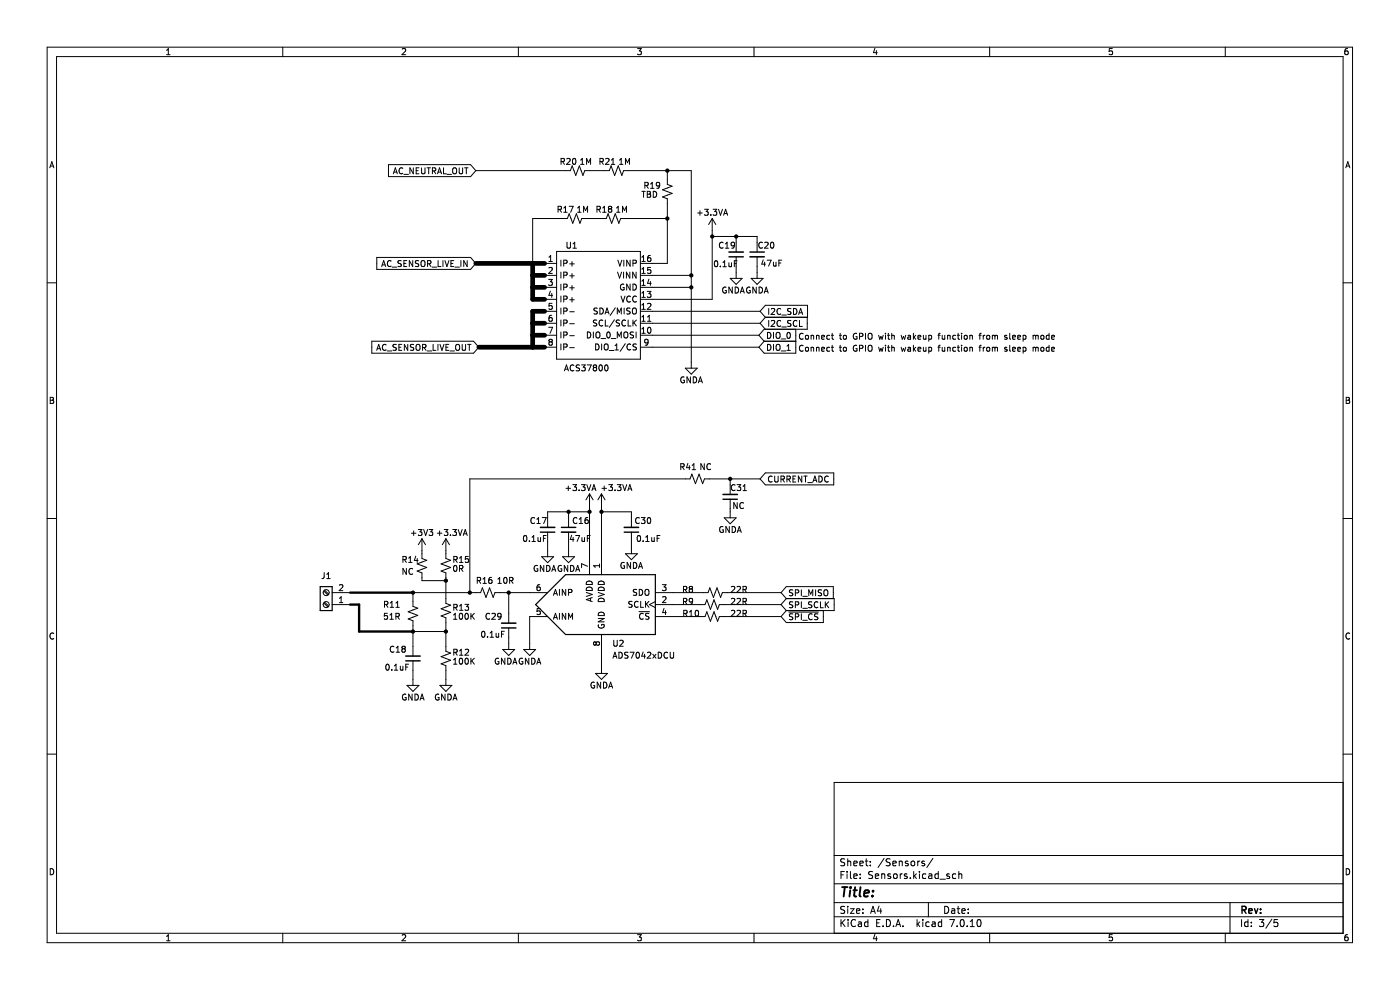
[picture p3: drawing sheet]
<svg xmlns="http://www.w3.org/2000/svg" width="297mm" height="210mm" viewBox="0 0 297 210" stroke-linecap="round" stroke-linejoin="round" font-family="sans-serif">
<g fill="none" stroke="#000" stroke-width=".21">
<path d="M10 10h276.9v190h-276.9zM12 12h272.9v186h-272.9zM35.3 11.6h.8M35.3 10.7l.4-.4v1.3M60 10v2M85.3 10.4l.5-.1 .3 .4-.8 .9h.8M110 10v2M135.2 10.3h.9l-.5 .5 .4 .1v.6l-.2 .1-.6-.1M160 10v2M185.6 10.2l-.3 1h.8M185.9 10.7v.9M209.9 10v2"/>
<path d="M236 10.3h-.7v.6h.6l.1 .6-.2 .1-.5-.1M259.9 10v2M285.9 10.3l-.4 .1-.2 .2v.8l.2 .2 .5-.1-.1-.6-.4-.1-.2 .2M10.6 35.6l.4-1.3 .4 1.3M10.7 35.2h.6M82.4 34.9h17.4l1.1 1.3-1.1 1.3h-17.4zM83.4 36.9l.5-1.3 .4 1.3M83.6 36.5h.6M85.4 35.7a.56 .56 0 0 0-.7 .5 .56 .56 0 0 0 .7 .5M85.7 37h1M87.7 35.6v1.3l-.7-1.3v1.3M88.3 36.2h.4"/>
<path d="M88.9 35.6h-.6v1.3h.6M89.4 35.6v1l.3 .3 .3-.1 .2-.2v-1M90.6 35.6h.7M90.9 35.6v1.3M91.7 36.3l.6-.1 .1-.5-.7-.1v1.3M92 36.3l.5 .6M92.8 36.9l.4-1.3 .5 1.3M92.9 36.5h.6M94.1 35.6v1.3h.6M94.8 37h1M96.1 35.8l.2-.2a.43 .43 0 0 1 .6 .4v.4a.42 .42 0 0 1-.5 .5 .42 .42 0 0 1-.4-.5zM97.4 35.6v1l.3 .3 .3-.1 .1-.2v-1"/>
<path d="M98.6 35.6h.7M98.9 35.6v1.3M100.9 36.2h20.1l.4-1 .7 2 .8-2 .8 2 .3-1h5.3l.3-1 .8 2 .8-2 .7 2 .4-1h14.3v41.9M119 34.3l.6-.1 .1-.5-.7-.1v1.3M119.3 34.3l.5 .6M120.2 33.7l.5-.1 .3 .4-.8 .9h.8M121.6 33.7l.1-.1a.68 .68 0 0 1 .5 .6 .68 .68 0 0 1-.5 .7l-.3-.5zM123.2 34.9h.7M123.2 34l.3-.4v1.3M124.4 34.9v-1.3l.5 .9 .4-.9v1.3M127.3 34.3l.6-.1v-.5l-.6-.1v1.3M127.6 34.3l.4 .6"/>
<path d="M128.5 33.7l.5-.1 .2 .4-.8 .9h.8M129.7 34.9h.7M129.7 34l.4-.4v1.3M131.4 34l.4-.4v1.3M131.4 34.9h.7M132.7 34.9v-1.3l.4 .9 .4-.9v1.3M136.8 39.3h.6l.1-.5-.7-.1v1.2M137.1 39.3l.4 .6M138 39.9h.7M138 39l.4-.3v1.2M139.9 39.2l-.2 .3-.4-.1v-.6l.4-.1 .2 .2v.7l-.2 .3h-.4M141.6 36.2v2.9l1 .4-2 .8 2 .7-2 .8 1 .4v13.7h-5.7"/>
<path d="M285.5 35.6l.4-1.3 .5 1.3M285.6 35.2h.6M10 60h2M79.9 54.6h19.9l1.1 1.3-1.1 1.2h-19.9zM81 56.5l.4-1.2 .4 1.2M81.1 56.2h.6M83 55.4a.56 .56 0 0 0-.8 .5 .56 .56 0 0 0 .8 .5M83.2 56.7h1M85.1 55.3l-.6 .1v.4l.5 .2 .1 .3-.2 .2h-.5M85.7 55.9h.4M86.3 55.3h-.6v1.2h.6M87.6 55.3v1.2l-.8-1.2v1.2"/>
<path d="M88.8 55.3l-.6 .1v.4l.5 .2 .1 .3-.2 .2h-.5M89.5 55.3h.1a.43 .43 0 0 1 .6 .4v.4a.42 .42 0 0 1-.5 .5 .42 .42 0 0 1-.4-.5zM90.7 55.9h.6l.1-.5-.7-.1v1.2M91 55.9l.4 .6M91.7 56.7h.9M92.9 55.3v1.2h.6M94 55.3v1.2M94.4 55.3l.4 1.2 .4-1.2M95.7 55.9h.4M96.3 55.3h-.6v1.2h.6M96.5 56.7h1M97.8 55.3v1.2"/>
<path d="M99.1 55.3v1.2l-.7-1.2v1.2M115.5 55.9h2.6M115.5 58.4h2.6M116.4 59.3h.8l-.5 .5 .4 .1v.5l-.2 .1-.5-.1M116.4 55.5h.8M116.4 54.6l.4-.4v1.3M116.4 56.8l.5-.1 .3 .4-.8 .9h.8M118.1 53.3h17.8v22.9h-17.8zM118.4 44.4h.6l.1-.5-.7-.1v1.2M118.7 44.4l.4 .6M119 55.2v1.3M119 57.7v1.3"/>
<path d="M119.6 58.4l.6-.1 .1-.5-.7-.1v1.3M119.6 55.9l.6-.1 .1-.5-.7-.1v1.3M119.6 45h.7M119.6 44.1l.4-.3v1.2M120.3 51.4v1l.2 .2h.4l.1-.2v-1M120.7 43.8h.9l-.5 1.2M120.9 56h.9M120.9 58.5h.9M121.3 55.5v1M121.3 58v1M121.6 51.7l.3-.3v1.2M121.6 52.6h.7"/>
<path d="M122.5 45h.8M122.5 44.1l.4-.3v1.2M123.8 45v-1.2l.4 .9 .4-.9v1.2M126.6 44.4h.6l.1-.5-.7-.1v1.2M126.9 44.4l.5 .6M127.9 44.1l.3-.3v1.2M127.9 45h.7M129.3 44.3l-.2-.2 .2-.3h.2l.3 .2-.3 .3M129.3 44.3l-.2 .2v.4l.2 .1h.4l.1-.2v-.3l-.3-.2M129.3 44.3h.2M130.8 45h.7M130.8 44.1l.3-.3v1.2"/>
<path d="M131 57.7l.4 1.3 .5-1.3M131.1 55.2l.4 1.3 .4-1.3M132.1 45v-1.2l.4 .9 .4-.9v1.2M132.3 57.7v1.3M132.3 55.2v1.3M133.6 57.7v1.3l-.7-1.3v1.3M133.7 55.2v1.3l-.8-1.3v1.3M134.3 55.9l.6-.1v-.5l-.6-.1v1.3M134.9 57.7v1.3l-.7-1.3v1.3M135.9 58.4h10.7M136.2 55.5h.7M136.2 54.6l.3-.4v1.3"/>
<path d="M136.2 57.1l.3-.4v1.3M136.2 59.6l.3-.3v1.2M136.2 58h.7M136.2 40.6h.7M136.5 40.6v1.3M137.3 40.6h.4l.3 .2-.3 .4 .3 .1v.3l-.2 .3h-.5zM137.3 41.2h.4M137.7 59.2l-.3 .9h.8M138 54.2h-.4l-.2 .3v.7l.2 .3 .4-.2v-.6h-.4l-.2 .2M138 59.7v.8M138 56.7h-.6v.6h.6v.6l-.1 .1-.5-.1M138.6 40.6a.64 .64 0 0 1 .7 .6 .64 .64 0 0 1-.7 .7z"/>
<path d="M141.6 46.4h-9.9l-.4 1-.8-2.1-.7 2.1-.8-2.1-.4 1.1h-5.2l-.4 1-.7-2.1-.8 2.1-.8-2.1-.3 1.1h-7.4v9.5h-3.2M148 45.2h1M148.5 44.7v1M149.5 44.4h.7l-.4 .5 .4 .1v.5l-.2 .2-.5-.2M150.8 45.5v.2M151.1 46.4v17.1h-15.2M151.1 50.2h9.5v3.3M151.1 46.4l-.8 1.2M151.1 46.4l.8 1.2M151.3 44.4h.8l-.5 .5 .4 .1v.5l-.2 .2-.5-.2M151.7 55.4l.2-.1a.68 .68 0 0 1 .4 .6 .68 .68 0 0 1-.4 .7l-.4-.5zM152.4 44.4l.4 1.3 .5-1.3"/>
<path d="M152.8 56.5v.1M153.4 55.7l.3-.4v1.3M153.4 56.6h.7M153.4 51.5a.56 .56 0 0 0-.8 .5 .56 .56 0 0 0 .8 .5M153.5 45.7l.4-1.3 .5 1.3M153.6 45.3h.6M153.9 52.6h.7M153.9 51.7l.3-.3v1.2M154.6 55.7l.1 .8h.5M154.9 59h2.5l-1.2 1.3zM155.2 55.7v.9M155.8 55.9h.4"/>
<path d="M155.8 51.9l-.2 .3-.4-.1v-.6l.4-.1 .2 .2v.7l-.2 .3h-.4M156.2 50.2v3.3M156.2 54.5v4.5M156.4 55.3h-.6v1.3M159.3 59h2.6l-1.3 1.3zM160.6 54.5v4.5M161.8 51.5a.56 .56 0 0 0-.8 .5 .56 .56 0 0 0 .8 .5M161.9 55.1l-.3 .9h.8M162.2 55.6v.9M162.2 51.5l.5-.1 .3 .3-.8 .9h.8M162.8 55.2h.8l-.5 1.3M163.6 51.5l.1-.1a.68 .68 0 0 1 .5 .6 .68 .68 0 0 1-.5 .6l-.3-.4z"/>
<path d="M164.1 55.6v.8l.5-.1M164.6 55.6v.9M165.2 55.8h.5M165.8 55.2h-.6v1.3M284.9 60h2M78.9 72.4h21.6l1.1 1.3-1.1 1.2h-21.6zM79.9 74.3l.4-1.2 .5 1.2M80 74h.6M81.9 73.2a.56 .56 0 0 0-.8 .5 .56 .56 0 0 0 .8 .5M82.1 74.4h1M84.1 73.1l-.7 .1v.3l.6 .3 .1 .3-.3 .2h-.4M84.6 73.7h.5"/>
<path d="M85.2 73.1h-.6v1.2h.6M86.5 73.1v1.2l-.7-1.2v1.2M87.8 73.1l-.7 .1v.3l.6 .3 .1 .3-.3 .2h-.5M88.3 73.2l.3-.1a.43 .43 0 0 1 .5 .4v.4a.42 .42 0 0 1-.4 .4 .42 .42 0 0 1-.4-.4zM89.6 73.7h.7v-.5l-.7-.1v1.2M89.9 73.7l.5 .6M90.6 74.4h1M91.9 73.1v1.2h.6M92.9 73.1v1.2M93.3 73.1l.5 1.2 .4-1.2M94.6 73.7h.4M95.2 73.1h-.6v1.2h.6"/>
<path d="M95.5 74.4h.9M96.7 73.2l.3-.1a.43 .43 0 0 1 .5 .4v.4a.42 .42 0 0 1-.4 .4 .42 .42 0 0 1-.4-.4zM98.1 73.1v1l.2 .2h.4l.1-.2v-1M99.2 73.1h.7M99.6 73.1v1.2M115.5 63.5h2.6M115.5 66h2.6M115.5 68.6h2.6M115.5 71.1h2.6M115.5 73.7h2.6M115.5 61h2.6M116.4 69.4h.8l-.5 1.3"/>
<path d="M116.7 72.5l-.3-.2 .3-.3h.2l.3 .2-.3 .3M116.7 72.5l-.3 .3 .1 .3 .2 .1h.4l.1-.2v-.2l-.3-.3M116.7 72.5h.2M116.7 61.7l-.3 1h.8M117.1 66.9h-.4l-.2 .3-.1 .7 .3 .3 .4-.2v-.6h-.4l-.3 .2M117.1 62.2v.9M117.1 64.3h-.6l-.1 .7 .7-.1v.6l-.2 .1-.5-.1M119 60.3v1.2M119 62.8v1.3M119 65.3v1.3M119 67.9v1.3M119 70.4v1.3"/>
<path d="M119 73v1.2M119.6 63.5l.6-.1 .1-.5-.7-.1v1.3M119.6 66l.6-.1 .1-.4-.7-.2v1.3M119.6 60.9h.6l.1-.5-.7-.1v1.2M119.6 71.1l.6-.1 .1-.5-.7-.1v1.3M119.6 68.5h.6l.1-.5-.7-.1v1.3M119.6 73.6h.6l.1-.5-.7-.1v1.2M119.7 78.7l.5-1.3 .4 1.3M119.9 78.3h.6M120.9 61.1h.9M120.9 63.6h.9M120.9 66.1h.9"/>
<path d="M120.9 68.7h.9M120.9 71.2h.9M120.9 73.7h.9M121.3 60.6v.9M121.3 63.1v1M121.7 77.5a.56 .56 0 0 0-.8 .5 .56 .56 0 0 0 .8 .6M122.9 77.5h-.6v.4l.5 .2 .1 .3-.2 .3-.5-.1M123.4 77.4h.8l-.5 .5 .4 .1v.6l-.2 .1-.5-.1M124.6 77.4h.8l-.5 1.3M124.6 70.4a.64 .64 0 0 1 .7 .7 .64 .64 0 0 1-.7 .6zM125.9 70.4v1.3M126.1 77.9l-.3 .3 .1 .4 .2 .1 .4-.1 .1-.2v-.2l-.3-.3"/>
<path d="M126.1 77.9l-.3-.2 .3-.3h.2l.3 .2-.3 .3M126.1 77.9h.2M126.4 73a.64 .64 0 0 1 .7 .6 .64 .64 0 0 1-.7 .6zM126.5 70.6l.2-.2a.43 .43 0 0 1 .6 .4v.5a.42 .42 0 0 1-.5 .4 .42 .42 0 0 1-.4-.4zM126.6 67.9l-.7 .1v.4l.6 .2 .1 .3-.2 .3-.5-.1M126.7 65.4l-.6 .1v.3l.5 .3 .1 .3-.2 .2h-.5M127.2 77.5l.2-.1a.68 .68 0 0 1 .4 .6 .68 .68 0 0 1-.4 .7l-.3-.5zM127.3 65.3a.64 .64 0 0 1 .7 .7 .64 .64 0 0 1-.7 .6zM127.5 71.8h1M127.6 73v1.2M127.9 68a.56 .56 0 0 0-.8 .5 .56 .56 0 0 0 .8 .5M128.2 73.1l.3-.1a.43 .43 0 0 1 .5 .4v.4a.42 .42 0 0 1-.4 .4 .42 .42 0 0 1-.4-.4z"/>
<path d="M128.4 66.6l.4-1.3 .4 1.3M128.4 77.5l.2-.1a.68 .68 0 0 1 .4 .6 .68 .68 0 0 1-.4 .7l-.3-.5zM128.4 67.9v1.3h.6M128.5 66.2h.6M128.8 70.5l.2-.1a.68 .68 0 0 1 .5 .7 .68 .68 0 0 1-.5 .6l-.3-.5zM129.3 74.4h.9M129.7 71.8h1M130.3 67.8l-1 1.7M130.5 74.2h.7M130.5 73.3l.3-.3v1.2M130.5 65.3l-1.1 1.6M131 66.6v-1.3l.4 .9 .4-.9v1.3"/>
<path d="M131 71.7v-1.3l.4 .9 .4-.9v1.3M131.4 67.9l-.6 .1v.4l.5 .2 .1 .3-.2 .3-.5-.1M131.7 62.8l.5 1.3 .4-1.3M132.3 60.3a.58 .58 0 0 0-.7 .6 .58 .58 0 0 0 .8 .5v-.4h-.2M132.4 70.6l.2-.2a.43 .43 0 0 1 .6 .4v.5a.42 .42 0 0 1-.4 .4 .42 .42 0 0 1-.5-.4zM132.4 65.3v1.3M132.6 72.9l-1 1.6M132.7 68a.56 .56 0 0 0-.8 .5 .56 .56 0 0 0 .8 .5M133.3 67.9v1.3h.6M133.7 60.3v1.2l-.8-1.2v1.2M133.7 65.4l-.7 .1v.3l.6 .3 .1 .3-.3 .2h-.5M133.7 62.9a.56 .56 0 0 0-.8 .5 .56 .56 0 0 0 .8 .6"/>
<path d="M133.8 73.1a.56 .56 0 0 0-.8 .5 .56 .56 0 0 0 .8 .5M134.2 65.5l.3-.2a.43 .43 0 0 1 .5 .5v.4a.42 .42 0 0 1-.4 .4 .42 .42 0 0 1-.4-.4zM134.3 60.3a.64 .64 0 0 1 .7 .6 .64 .64 0 0 1-.7 .6zM134.3 67.9v1.3M134.4 70.5h-.7v.4l.6 .2 .1 .3-.2 .3-.5-.1M134.5 68.4l.5 .8M134.9 70.4v1.3M135 62.9a.56 .56 0 0 0-.8 .5 .56 .56 0 0 0 .8 .6M135 67.9l-.7 .7M135 73l-.7 .1v.3l.6 .3 .1 .3-.2 .2h-.5M135.9 66h25.3M135.9 68.6h25.3"/>
<path d="M135.9 71.1h25.1M135.9 73.7h25.1M135.9 61h10.7M136.2 70.7h.7M136.2 64.7l.3-.4v1.3M136.2 62.2l.3-.4v1.3M136.2 67.2l.3-.3v1.3M136.2 69.8l.3-.4v1.3M136.2 68.2h.7M136.2 65.6h.7M136.2 63.1h.7M136.2 60.5h.7"/>
<path d="M137.3 61.8h.8l-.4 .5 .3 .1v.6l-.1 .1-.6-.1M137.4 64.5l.5-.2 .2 .4-.8 .9h.8M137.4 67.2l.3-.3v1.3M137.4 68.2h.7M137.5 69.5l.2-.1a.68 .68 0 0 1 .4 .7 .68 .68 0 0 1-.4 .6l-.3-.5zM137.5 72.5l-.3 .3-.3-.1-.1-.6 .4-.1 .3 .2-.1 .7-.2 .3h-.3M145.4 78.1h2.5l-1.3 1.3zM146.5 79.9v1.3l-.8-1.3v1.3M147.1 79.9a.64 .64 0 0 1 .7 .7 .64 .64 0 0 1-.7 .6zM154 61a.58 .58 0 0 0-.7 .5 .58 .58 0 0 0 .8 .5v-.4h-.3M155.4 60.9v1.3l-.8-1.3v1.3M156 60.9a.64 .64 0 0 1 .7 .6 .64 .64 0 0 1-.7 .7z"/>
<path d="M157 62.2l.5-1.3 .4 1.3M157.2 61.8h.6M159.1 61a.58 .58 0 0 0-.7 .5 .58 .58 0 0 0 .8 .5v-.4h-.3M160.4 60.9v1.3l-.7-1.3v1.3M161 71.1l1.1 1.3M161 60.9a.64 .64 0 0 1 .8 .6 .64 .64 0 0 1-.8 .7zM161.2 66l1.2 1.3M161.2 66l1.2-1.2h8.9v2.5h-8.9M161.2 68.6l1.2 1.2M162.1 72.4h6.7M162.1 72.4l-1.1 1.3M162.1 62.2l.4-1.3 .5 1.3"/>
<path d="M162.2 61.8h.7M162.4 67.3l-1.2 1.3M162.8 73.1a.64 .64 0 0 1 .8 .6 .64 .64 0 0 1-.8 .6zM162.8 70.5a.64 .64 0 0 1 .8 .6 .64 .64 0 0 1-.8 .7zM163.1 65.4v1.3M163.1 68v1.2M163.6 65.6l.5-.2 .2 .4-.7 .9h.7M163.6 68.1l.5-.1 .2 .3-.7 .9h.7M164.1 70.5v1.3M164.1 73.1v1.2M164.7 73.2l.2-.1a.43 .43 0 0 1 .6 .4v.4a.42 .42 0 0 1-.4 .4 .42 .42 0 0 1-.5-.4zM164.7 70.7l.2-.2a.43 .43 0 0 1 .6 .4v.5a.42 .42 0 0 1-.4 .4 .42 .42 0 0 1-.5-.4z"/>
<path d="M165.6 68.1a.56 .56 0 0 0-.8 .5 .56 .56 0 0 0 .8 .5M165.6 65.6a.56 .56 0 0 0-.8 .5 .56 .56 0 0 0 .8 .5M165.7 74.4h1M165.7 71.9h1M165.9 66.8h.9M165.9 69.4h.9M166.9 74.3h.8M166.9 73.4l.4-.3v1.2M167.1 70.6l.1-.1a.68 .68 0 0 1 .5 .6 .68 .68 0 0 1-.5 .7 .84 .84 0 0 1-.1-1.2zM167.8 65.5l-.7 .1v.3l.6 .3 .1 .3-.2 .2-.5-.1M167.8 68l-.7 .1v.4l.6 .2 .1 .3-.2 .2h-.5M168.3 65.4a.64 .64 0 0 1 .8 .7 .64 .64 0 0 1-.8 .6z"/>
<path d="M168.8 69.8v5.1h-6.7l-1.1-1.2M169.1 68.1a.56 .56 0 0 0-.8 .5 .56 .56 0 0 0 .8 .5M169.4 66.7l.5-1.3 .4 1.3M169.5 66.3h.7M169.6 68v1.2h.6M170.4 70.8a.56 .56 0 0 0-.8 .5 .56 .56 0 0 0 .8 .5M170.4 73.4a.56 .56 0 0 0-.8 .5 .56 .56 0 0 0 .8 .5M170.9 71.2l.2-.1 .4 .1-.1 .7-.5-.1zM170.9 73.8l.2-.1 .4 .1-.1 .6h-.5zM171.3 67.3v2.5h-9.2l-1.1 1.3M172.1 71.2h.5v.8M172.1 73.8l.5-.1v.8"/>
<path d="M172.1 71.1v.9M172.1 73.7v.8M173.2 71.2h.5l.1 .8M173.2 73.8l.5-.1 .1 .8M173.2 71.1v.9M173.2 73.7v.8M174.3 71.5l.6-.1-.1-.2-.3-.1-.2 .2 .1 .6h.4M174.3 74.1l.6-.1-.1-.3h-.3l-.2 .1 .1 .6h.4M176 71.2l-.4-.1-.2 .3 .1 .5h.5M176 73.7h-.4l-.2 .2 .1 .5h.5M176.4 71.1h.4M176.4 73.7h.4"/>
<path d="M176.5 70.7v1.1l.3 .2M176.5 73.2v1.1l.3 .2M178.1 71.1h.4M178.1 73.7h.4M178.2 70.7v1.1l.3 .2M178.2 73.2v1.1l.3 .2M179 71.2l.1-.1 .4 .1-.1 .7-.4-.1zM179 73.8l.1-.1 .4 .1-.1 .6h-.4zM181.7 70.8a.58 .58 0 0 0-.7 .5 .58 .58 0 0 0 .8 .5v-.4h-.2M181.7 73.3a.58 .58 0 0 0-.7 .6 .58 .58 0 0 0 .8 .5v-.4h-.2M182.3 71.4l.7-.1v-.5l-.7-.1v1.3M182.3 73.9l.7-.1v-.4l-.7-.2v1.3"/>
<path d="M183.6 70.7v1.3M183.6 73.2v1.3M184.2 70.9l.3-.2a.43 .43 0 0 1 .5 .4v.4a.42 .42 0 0 1-.4 .5 .42 .42 0 0 1-.4-.5zM184.2 73.4l.3-.2a.43 .43 0 0 1 .5 .5v.4a.42 .42 0 0 1-.4 .4 .42 .42 0 0 1-.4-.4zM186.4 71.1l.2 .9 .3-.6 .2 .6 .3-.9M186.4 73.7l.2 .8 .3-.6 .2 .6 .3-.8M187.8 70.7v.1M187.8 71.1v.9M187.8 73.2v.2M187.8 73.7v.8M188.3 71.1h.5M188.3 73.7h.5"/>
<path d="M188.5 70.7v1.1l.3 .2M188.5 73.2v1.1l.3 .2M189.2 71.2h.5v.8M189.2 73.8l.5-.1v.8M189.2 70.7v1.3M189.2 73.2v1.3M191.2 71.1l.2 .9 .3-.6 .2 .6 .2-.9M191.2 73.7l.2 .8 .3-.6 .2 .6 .2-.8M192.6 71.2h.5l.1 .8M192.6 73.7h.5l.1 .8M193.2 71.4l-.6 .3 .1 .3 .5-.1M193.2 74l-.6 .2 .1 .3 .5-.1"/>
<path d="M193.8 70.7v1.3M193.8 73.2v1.3M193.9 71.5l.4 .5M193.9 74l.4 .5M194.3 71.1l-.5 .5M194.3 73.7l-.5 .4M194.7 71.5l.6-.1v-.2l-.4-.1-.2 .2 .1 .6h.5M194.7 74.1l.6-.1v-.3h-.4l-.2 .1 .1 .6h.5M195.9 71.1l.1 .8 .4-.1M195.9 73.7l.1 .7h.4M196.4 71.1v.9M196.4 73.7v.8"/>
<path d="M197 71.2l.4-.1 .2 .3-.1 .5h-.5M197 73.7h.4l.2 .2-.1 .5h-.5M197 71.1v1.3M197 73.7v1.2M199 71.1h.5M199 73.7h.5M199.5 70.7l-.3 .2v1.1M199.5 73.2l-.3 .2v1.1M199.9 71.1v.8l.5-.1M199.9 73.7v.7h.5M200.4 71.1v.9M200.4 73.7v.8"/>
<path d="M201 71.2h.5l.1 .8M201 73.8l.5-.1 .1 .8M201 71.1v.9M201 73.7v.8M202.7 71.2l-.3-.1-.3 .3 .1 .5h.5M202.7 73.7h-.3l-.3 .2 .1 .5h.5M203.1 71.1h.5M203.1 73.7h.5M203.3 70.7v1.1l.3 .2M203.3 73.2v1.1l.3 .2M204 70.7v.1M204 71.1v.9"/>
<path d="M204 73.2v.2M204 73.7v.8M204.6 71.2l.2-.1 .3 .1v.7l-.5-.1zM204.7 73.7h.3l.2 .2v.4l-.2 .2-.5-.2zM205.7 71.2h.5l.1 .8M205.7 73.8l.5-.1 .1 .8M205.7 71.1v.9M205.7 73.7v.8M207.7 71.1h.5M207.7 73.7h.5M208.2 70.7l-.3 .2v1.1M208.2 73.2l-.3 .2v1.1"/>
<path d="M208.6 71.1v.9M208.6 73.7v.8M208.9 71.1l-.3 .3M208.9 73.7l-.3 .2M209.4 71.2l.2-.1 .3 .1v.7l-.5-.1zM209.4 73.7h.3l.3 .2v.4l-.3 .2-.4-.2zM210.5 71.2l.4-.1 .2 .2M210.5 73.8l.4-.1 .2 .1M210.5 71.1v.9M210.5 73.7v.8M211.1 71.3l.1-.2 .3 .1 .1 .8M211.1 73.8l.1-.1h.3l.1 .8"/>
<path d="M211.1 71.3v.7M211.1 73.8v.7M213.6 71.2l-.3-.1-.2 .2 .1 .2 .4 .1v.3h-.5M213.6 73.7h-.3l-.2 .1 .1 .2 .4 .1v.3h-.5M214.2 70.7v1.1l.2 .2M214.2 73.2v1.1l.2 .2M214.8 71.5l.6-.1v-.2l-.4-.1-.2 .2 .1 .6h.5M214.8 74.1l.6-.1v-.3h-.4l-.2 .1 .1 .6h.5M215.9 71.5l.6-.1-.1-.2-.3-.1-.2 .2 .1 .6h.4M215.9 74.1l.6-.1-.1-.3h-.3l-.2 .1 .1 .6h.4M217.1 71.2l.3-.1 .3 .3-.2 .5h-.4M217.1 73.7h.3l.3 .2-.2 .5h-.4"/>
<path d="M217.1 71.1v1.3M217.1 73.7v1.2M219.2 71.2l.3-.1 .2 .2M219.2 73.8l.3-.1 .2 .1M219.2 71.1v.9M219.2 73.7v.8M219.7 71.3l.2-.2 .3 .1 .1 .8M219.7 73.8l.2-.1h.3l.1 .8M219.7 71.3v.7M219.7 73.8v.7M220.9 71.2l.1-.1 .4 .1-.1 .7-.4-.1zM220.9 73.8l.1-.1 .4 .1-.1 .6h-.4z"/>
<path d="M222.6 71.2l-.4-.1-.3 .3 .2 .5h.5M222.6 73.7h-.4l-.3 .2 .2 .5h.5M222.6 70.7v1.3M222.6 73.2v1.3M223.1 71.5l.6-.1-.1-.2-.3-.1-.2 .2 .1 .6h.4M223.1 74.1l.6-.1-.1-.3h-.3l-.2 .1 .1 .6h.4M10.7 84.3h.4l.2 .2-.2 .4 .2 .1 .1 .3-.2 .3h-.5zM10.7 84.9h.4M144.4 99h.6l.1-.5-.7-.1v1.2M144.7 99l.4 .6M145.1 80a.58 .58 0 0 0-.7 .6 .58 .58 0 0 0 .8 .5v-.4h-.2M145.9 98.3l-.3 .9h.8"/>
<path d="M146.2 98.8v.8M146.8 99.6h.8M146.8 98.7l.4-.3v1.2M148.2 81.2l.4-1.3 .4 1.3M148.3 80.9h.6M149.4 98.4v1.2l-.7-1.2v1.2M150.7 98.5a.56 .56 0 0 0-.8 .5 .56 .56 0 0 0 .8 .5M285.6 84.3h.4l.3 .2-.3 .4 .3 .1v.3l-.2 .3h-.5zM285.6 84.9h.4M10 110h2M85.5 118.7l.6-.1v-.4l-.6-.2v1.3M85.8 118.7l.4 .6"/>
<path d="M86.7 118.4l.4-.4v1.3M86.7 119.3h.7M87.3 113.1h.9M87.8 112.6v1M88.2 118l-.3 .9h.8M88.5 118.5v.8M88.7 112.3h.8l-.4 .5 .4 .1v.6l-.2 .1-.6-.1M89.5 114.3v4.2l1 .4-2 .7 2 .8-2 .7 1 .4v1.7h5.1M89.5 114.3l-.7 1.3M89.5 114.3l.8 1.3M89.9 112.3l.4 1.3 .4-1.3M91 112.3h.8l-.4 .5 .3 .1v.6l-.1 .1-.6-.1"/>
<path d="M92.8 113.1h.9M93.3 112.6v1M94.2 112.3h.8l-.4 .5 .4 .1v.6l-.2 .1-.6-.1M94.6 114.3v4.2l1 .4-2 .7 2 .8-2 .7 1 .4v6.5l1 .4-2 .7 2 .8-2 .8 1 .3v7.2l1 .3-2 .8 2 .8-2 .7 1 .4v4.2M94.6 114.3l-.8 1.3M94.6 114.3l.8 1.3M95.6 113.5v.1M96 112.3h.8l-.4 .5 .4 .1v.6l-.2 .1-.6-.1M96.3 118.7l.6-.1v-.4l-.6-.2v1.3M96.6 118.7l.4 .6M97.2 112.3l.4 1.3 .4-1.3M97.5 119.3h.7"/>
<path d="M97.5 118.4l.3-.4v1.3M98.3 113.6l.4-1.3 .4 1.3M98.4 113.2h.6M99.4 118h-.6l-.1 .6h.6l.1 .6-.2 .1-.5-.1M111.2 113.7l.1-.1a.68 .68 0 0 1 .5 .6 .68 .68 0 0 1-.5 .7l-.3-.5zM112.3 114.7v.2M112.9 114.9h.7M112.9 114l.3-.4v1.3M113.4 109.9a.56 .56 0 0 0-.8 .5 .56 .56 0 0 0 .8 .5M113.9 111.1h.7M113.9 110.1l.4-.3v1.3M114 120a.58 .58 0 0 0-.7 .6 .58 .58 0 0 0 .8 .5v-.4h-.3"/>
<path d="M114.1 114l.1 .8 .5-.1M114.7 114v.9M114.9 118.1h2.5l-1.2 1.3zM115 109.8h.9l-.6 1.3M115.3 114.2h.4M115.4 119.9v1.3l-.8-1.3v1.3M115.9 113.6h-.6v1.3M116 119.9a.64 .64 0 0 1 .7 .7 .64 .64 0 0 1-.7 .6zM116.2 112.9v5.2M119.1 120a.58 .58 0 0 0-.7 .6 .58 .58 0 0 0 .8 .5v-.4h-.3M119.3 118.1h2.6l-1.3 1.3zM120.1 103.6h.9"/>
<path d="M120.4 119.9v1.3l-.7-1.3v1.3M120.6 103.1v1M120.6 108.6v3.3M120.6 112.9v5.2M121 119.9a.64 .64 0 0 1 .8 .7 .64 .64 0 0 1-.8 .6zM121.3 113.5l-.3 .9h.8M121.5 102.8h.8l-.4 .5 .4 .1v.5l-.2 .2-.6-.2M121.6 114v.9M122.1 113.6h.9l-.6 1.3M122.4 109.9a.56 .56 0 0 0-.8 .5 .56 .56 0 0 0 .8 .5M122.9 103.9v.2M122.9 110.1l.3-.3v1.3"/>
<path d="M122.9 111.1h.7M123.3 102.8h.8l-.4 .5 .4 .1v.5l-.2 .2-.6-.2M123.5 114v.8l.5-.1M124 114v.9M124.5 102.8l.4 1.3 .4-1.3M124.6 114.2h.4M124.7 109.8h-.4l-.2 .3v.7l.2 .3 .5-.2-.1-.6h-.4l-.2 .2M125.1 108.6h-8.9v3.3M125.1 104.8v17.1M125.1 104.8l-.8 1.2M125.1 104.8l.7 1.2M125.2 113.6h-.6v1.3"/>
<path d="M125.6 104.1l.4-1.3 .4 1.3M125.7 103.7h.6M127.2 119.6v.8M127.2 120h-1.3l.4 .4M127.6 108.6h6.4v3.3M127.6 104.8v17.1M127.6 104.8l-.8 1.2M127.6 104.8l.8 1.2M127.7 103.6h1M128.2 103.1v1M129.1 102.8h.8l-.4 .5 .4 .1v.5l-.2 .2-.6-.2M130.5 103.9v.2"/>
<path d="M131 102.8h.7l-.4 .5 .4 .1v.5l-.2 .2-.5-.2M132.1 102.8l.4 1.3 .5-1.3M132.4 119.4a.58 .58 0 0 0-.7 .6 .58 .58 0 0 0 .8 .5v-.5h-.2M132.7 117.5h2.5l-1.2 1.2zM133.2 104.1l.4-1.3 .4 1.3M133.3 103.7h.6M133.8 119.3v1.3l-.8-1.3v1.3M134 112.9v4.6M134.4 119.3a.64 .64 0 0 1 .7 .6 .64 .64 0 0 1-.7 .7zM135.3 113.7l.2-.1a.68 .68 0 0 1 .4 .6 .68 .68 0 0 1-.4 .7l-.3-.5zM135.6 109.9a.56 .56 0 0 0-.8 .5 .56 .56 0 0 0 .8 .5M136 109.8h.8l-.4 .5 .4 .1v.5l-.2 .2-.6-.2"/>
<path d="M136.4 114.7v.2M137 114.9h.7M137 114l.3-.4v1.3M137.4 109.9l.2-.1a.68 .68 0 0 1 .5 .6 .68 .68 0 0 1-.5 .7l-.3-.5zM138.3 114v.8l.5-.1M138.8 114v.9M139.4 114.2h.4M140 113.6h-.6v1.3M153.4 111.7a.58 .58 0 0 0-.7 .6 .58 .58 0 0 0 .7 .5v-.4h-.2M153.6 109.8h2.6l-1.3 1.3zM154.7 111.7v1.3l-.7-1.3v1.3M154.9 101.6v3.3"/>
<path d="M154.9 105.9v3.9M155.3 111.7a.64 .64 0 0 1 .8 .6 .64 .64 0 0 1-.8 .7zM155.9 102.9a.56 .56 0 0 0-.8 .5 .56 .56 0 0 0 .8 .5M156.4 102.8h.7l-.4 .5 .4 .1v.5l-.2 .2-.5-.2M156.4 106.6v1.3l-.7-1.3v1.3M156.4 113l.4-1.3 .5 1.3M156.5 112.6h.6M157.6 104.1h.8M157.6 103.2l.4-.4v1.3M157.7 106.7a.56 .56 0 0 0-.8 .5 .56 .56 0 0 0 .8 .6M161.2 101.6h-11.8l-.3 1-.8-2-.8 2-.7-2-.4 1h-46.7v24.1M162.4 100.3h14.5v2.6h-14.5l-1.2-1.3z"/>
<path d="M163.8 101.1a.56 .56 0 0 0-.8 .5 .56 .56 0 0 0 .8 .5M164.3 101v1l.3 .3 .4-.1 .1-.2v-1M165.7 101.6h.6v-.5l-.6-.1v1.3M166 101.6l.4 .7M166.9 101.6h.7v-.5l-.7-.1v1.3M167.3 101.6l.4 .7M168.2 101.6h.4M168.8 101h-.6v1.3h.6M170.1 101v1.3l-.7-1.3v1.3M170.5 101h.7M170.9 101v1.3M171.4 102.4h.9"/>
<path d="M172.5 102.3l.4-1.3 .4 1.3M172.6 101.9h.6M173.7 101a.64 .64 0 0 1 .8 .6 .64 .64 0 0 1-.8 .7zM175.7 101.1a.56 .56 0 0 0-.8 .5 .56 .56 0 0 0 .8 .5M284.9 110h2M11.4 134.4a.58 .58 0 0 0-.8 .5 .58 .58 0 0 0 .8 .5M68.7 125.4l.9 .8M68.7 127.9l.9 .9M68.8 121.5l-.1 1.1-.4 .1M68.9 125.2l.8 .8M68.9 127.7l.8 .9M69.3 122.7h.7"/>
<path d="M69.3 121.8l.4-.3v1.2M70.5 125.7h3.8M70.5 128.2h3.8M72 124.1l.5-.1 .2 .4-.8 .9h.8M72 127.8h.7M72 126.9l.4-.3v1.2M81.6 128.2h.6v-.5l-.6-.1v1.2M81.9 128.2l.4 .6M82.2 130.1h-.6l-.1 .6 .6-.1 .1 .6-.2 .2-.5-.2M82.7 131.4h.7M82.7 130.5l.4-.4v1.3M82.8 128.8h.7"/>
<path d="M82.8 127.9l.3-.3v1.2M83.6 137.2a.56 .56 0 0 0-.8 .5 .56 .56 0 0 0 .8 .5M84 130.8l.6-.1 .1-.5-.7-.1v1.3M84 128.8h.7M84 127.9l.4-.3v1.2M84.1 137.4l.3-.3v1.2M84.1 138.3h.7M84.3 130.8l.4 .6M85.5 137.6l-.2-.2 .2-.3h.2l.3 .2-.3 .3M85.5 137.6l-.2 .3v.3l.2 .1h.4l.1-.2v-.2l-.3-.3M85.5 137.6h.2M86.2 120.6v1.2l-.7-1.2v1.2"/>
<path d="M87.5 120.7a.56 .56 0 0 0-.8 .5 .56 .56 0 0 0 .8 .5M87.6 134h7M96.2 131.4h.7M96.2 140l.4-.4v1.3M96.2 130.5l.4-.4v1.3M96.3 138.4l.6-.1v-.5l-.6-.1v1.3M96.3 128.9l.6-.1v-.5l-.6-.1v1.3M96.3 120.1l.2-.2a.68 .68 0 0 1 .5 .7 .68 .68 0 0 1-.5 .6l-.3-.5zM96.6 128.9l.4 .6M96.6 138.4l.4 .6M97.5 120.6l.6-.1v-.4l-.6-.2v1.3M97.5 128.6l.3-.4v1.3"/>
<path d="M97.5 129.5h.7M97.5 138.1l.3-.4v1.3M97.5 139h.7M97.5 130.2l.2-.1a.68 .68 0 0 1 .5 .6 .68 .68 0 0 1-.5 .7l-.3-.5zM97.5 139.7l.2-.1a.68 .68 0 0 1 .5 .7 .68 .68 0 0 1-.5 .6l-.3-.5zM97.8 120.6l.4 .6M98.6 128.2h.8l-.4 .5 .4 .1v.5l-.2 .2-.6-.2M98.7 137.8l.5-.1 .2 .4-.8 .9h.8M98.8 139.7l.1-.1a.68 .68 0 0 1 .5 .7 .68 .68 0 0 1-.5 .6l-.3-.5zM98.8 130.2l.1-.1a.68 .68 0 0 1 .5 .6 .68 .68 0 0 1-.5 .7l-.3-.5zM99.9 130.1v1.3M99.9 139.6v1.3"/>
<path d="M100.1 130.6l.5 .8M100.6 139.6l-.7 .7M100.6 130.1l-.7 .7M101.3 123.1h.6v-.5l-.6-.1v1.2M101.6 123.1l.4 .6M102.3 134l.2-.1a.68 .68 0 0 1 .4 .6 .68 .68 0 0 1-.4 .7l-.3-.5zM102.5 123.7h.7M102.5 122.8l.3-.3v1.2M103.4 135.1v.1M103.9 130.2a.56 .56 0 0 0-.8 .5 .56 .56 0 0 0 .8 .5M104 134.3l.3-.4v1.3M104 135.2h.7"/>
<path d="M104.3 122.5h-.4l-.2 .3v.7l.2 .2 .4-.1v-.6h-.4l-.2 .2M104.4 130.2l.4-.1 .3 .4-.8 .9h.8M105.2 134.3l.1 .8h.5M105.6 123.7h.8M105.6 122.8l.4-.3v1.2M105.8 139.7a.58 .58 0 0 0-.8 .6 .58 .58 0 0 0 .8 .5v-.5h-.2M105.8 134.3v.9M106.3 130.6l-.2 .3-.4-.1-.1-.6 .5-.1 .2 .2-.1 .8-.1 .2-.4 .1M106.4 134.5h.4M106.7 137.8h2.5l-1.3 1.2zM107 122.6l.1-.1a.68 .68 0 0 1 .5 .6 .68 .68 0 0 1-.5 .6l-.3-.4zM107 133.9h-.6v1.3"/>
<path d="M107.1 139.6v1.3l-.7-1.3v1.3M107.7 139.6a.64 .64 0 0 1 .7 .7 .64 .64 0 0 1-.7 .6zM107.9 125.7v6.5M107.9 133.2v4.6M108.1 123.1h.6l.1-.5-.7-.1v1.2M108.4 123.1l.4 .6M110.9 139.7a.58 .58 0 0 0-.8 .6 .58 .58 0 0 0 .8 .5v-.5h-.2M111.1 137.8h2.5l-1.2 1.2zM112.2 139.6v1.3l-.7-1.3v1.3M112.8 139.6a.64 .64 0 0 1 .7 .7 .64 .64 0 0 1-.7 .6zM114.5 124l-.4 .1-.1 .2-.1 .7 .2 .3 .5-.1-.1-.6-.4-.1-.2 .2M114.6 129.1h-.6l-.1 .6 .6-.1 .1 .6-.2 .2-.5-.2"/>
<path d="M116.2 130.8h-3.8v7M116.2 125.7h-11.2l-.4 1-.7-2-.8 2-.8-2-.3 1h-14.4v2.9l1 .4-2 .8 2 .7-2 .8 1 .4v7.5M117.1 121.2l.4-1.3 .4 1.3M117.2 120.8h.6M117.4 131.4l.4-1.3 .5 1.3M117.4 126.3l.4-1.3 .5 1.3M117.5 131h.6M117.5 125.9h.6M118.7 125v1.3M118.7 130.1v1.3M120 125v1.3l-.7-1.3v1.3M120 130.1v1.3l-.7-1.3v1.3"/>
<path d="M120.6 125.7l.6-.1 .1-.5-.7-.1v1.3M120.6 131.4v-1.3l.4 .9 .5-.9v1.3M122.1 121.2l.5-1.3 .4 1.3M122.3 120.8h.6M124.4 125.7l1.2 .4-1.2 .4M124.4 124.8a.68 .68 0 0 1 .8-.2 .68 .68 0 0 1 .4 .7h-1.2zM124.4 123.5a.68 .68 0 0 1 .8-.2 .68 .68 0 0 1 .4 .7h-1.2zM124.6 120.1l-1.2-.5v.8M125.3 126.9v.6M125.6 126.8l-1.2 .4 1.2 .4M126.5 136.4l.2-.3 .4 .1 .1 .2-.1 .3-.2 .2-.3-.1-.1-.2M126.5 136.4l-.3-.3-.3 .3 .1 .3 .2 .2 .3-.3"/>
<path d="M126.5 136.4v.2M126.9 125.7l1.3 .4-1.3 .4M126.9 131.2h1.3l-1.3 .7h1.3M127 123.5a.68 .68 0 0 1 .8-.2 .68 .68 0 0 1 .4 .7h-1.3zM127 132.5a.58 .58 0 0 0 .6 .7 .58 .58 0 0 0 .5-.7h-.5v.2M127 130.1a.68 .68 0 0 1 .8-.2 .68 .68 0 0 1 .4 .7h-1.3zM127 124.8a.68 .68 0 0 1 .8-.2 .68 .68 0 0 1 .4 .7h-1.3zM127 127.1a.68 .68 0 0 1 .8-.2 .68 .68 0 0 1 .4 .7h-1.3zM127.6 134.6v8.2M130 139.6l.5-1.3 .4 1.3M130.1 139.3h.7M130.2 135.8v1l.3 .3 .3-.1 .1-.2v-1"/>
<path d="M131.3 138.3a.64 .64 0 0 1 .7 .7 .64 .64 0 0 1-.7 .6zM131.5 135.9l.5-.1 .2 .4-.8 .9h.8M133.2 138.4l-.6 .1v.3l.5 .3 .1 .3-.2 .2h-.5M133.7 138.3h.8l-.5 1.3M134.1 127.6l-.7 .1v.3l.6 .3 .1 .3-.2 .2h-.5M135.1 125.1h-.7v.4l.6 .2 .1 .3-.3 .3-.5-.1M135.1 138.4l.1-.1a.68 .68 0 0 1 .5 .7 .68 .68 0 0 1-.5 .6 .84 .84 0 0 1-.1-1.2zM135.4 127.7a.56 .56 0 0 0-.8 .5 .56 .56 0 0 0 .8 .5M135.5 120.6l.4-1.3 .4 1.3M135.6 129.7h2.2M135.6 120.2h.6M135.6 125a.64 .64 0 0 1 .7 .7 .64 .64 0 0 1-.7 .6z"/>
<path d="M135.9 127.6v1.2h.6M136.4 138.3l-.3 .9h.8M136.5 130.2a.56 .56 0 0 0-.8 .5 .56 .56 0 0 0 .8 .5M136.7 138.8v.8M136.9 125.2l.2-.2a.43 .43 0 0 1 .6 .4v.5a.42 .42 0 0 1-.5 .4 .42 .42 0 0 1-.4-.4zM136.9 127.6v1.2M137.1 128.1l.6 .7M137.3 138.5l.5-.2 .3 .4-.8 .9h.8M137.7 127.6l-.8 .7M137.7 130.2h-.7v.4l.6 .2 .1 .3-.3 .3-.5-.1M138.5 138.8l.7 .8M139 130.8h10.6l.3-1 .8 2 .8-2 .7 2 .4-1h13.1"/>
<path d="M139 125.7h11.2l.4-1 .7 2 .8-2 .8 2 .3-1h12.5M139 128.2h10.6l.3-1 .8 2.1 .8-2.1 .7 2.1 .4-1.1h13.1M139 127.6l-1.2 .6 1.2 .7M139.2 138.8l-.7 .8M139.6 138.3a.64 .64 0 0 1 .8 .7 .64 .64 0 0 1-.8 .6zM140.5 124h.8l-.4 .5 .3 .1v.6l-.1 .1-.6-.1M140.6 126.7l.5-.1 .2 .3-.8 .9h.8M140.9 129l-.3 .9h.8M141.2 129.5v.9M141.6 138.5a.56 .56 0 0 0-.8 .5 .56 .56 0 0 0 .8 .5M142.2 138.3v1.1l.2 .2h.4l.1-.2v-1.1M145 125h.6l.1-.5-.7-.1v1.3"/>
<path d="M145 127.6l.6-.1 .1-.5-.7-.1v1.3M145.1 130.1h.6v-.5l-.6-.1v1.2M145.3 125l.4 .7M145.3 127.6l.4 .6M145.4 130.1l.4 .6M146.3 129.8l.3-.3v1.2M146.3 130.7h.7M146.4 124.9l-.2 .3 .1 .3 .1 .2 .4-.1 .1-.2v-.2l-.2-.3M146.4 124.9l-.2-.2 .2-.3h.3l.2 .2-.2 .3M146.4 124.9h.3M146.9 127.5l-.2 .2-.4-.1v-.6l.4-.1 .2 .3v.7l-.2 .2-.4 .1M147.6 129.6l.2-.1a.68 .68 0 0 1 .4 .6 .68 .68 0 0 1-.4 .6l-.3-.5z"/>
<path d="M155.2 124.5l.4-.1 .3 .3-.8 1h.8M155.2 129.6l.4-.1 .3 .3-.8 .9h.8M155.2 127l.4-.1 .3 .4-.8 .9h.8M156.4 129.6l.4-.1 .3 .3-.8 .9h.8M156.4 124.5l.4-.1 .3 .3-.8 1h.8M156.4 127l.4-.1 .3 .4-.8 .9h.8M157.6 125h.6l.1-.5-.7-.1v1.3M157.6 127.6l.6-.1 .1-.5-.7-.1v1.3M157.6 130.1h.6l.1-.5-.7-.1v1.2M157.9 125l.5 .7M157.9 127.6l.5 .6M157.9 130.1l.5 .6"/>
<path d="M165.7 128.2l1.1 1.3M165.7 125.7l1.1 1.3M165.7 125.7l1.1-1.3h10v2.6M166.8 127h10.2v2.5h-10.2M166.8 129.5l-1.1 1.3M166.8 127l-1.1 1.2M167.3 129.8h6.3M168.2 130.2l-.7 .1v.4l.6 .2 .1 .3-.3 .3-.4-.1M168.2 125.2h-.7v.4l.6 .2 .1 .3-.3 .3-.4-.1M168.2 127.7l-.7 .1v.3l.6 .3 .1 .3-.3 .2h-.4M168.7 130.9l.6-.1 .1-.5-.7-.1v1.3M168.7 125.8l.6-.1 .1-.5-.7-.1v1.3"/>
<path d="M168.7 128.3h.6l.1-.5-.7-.2v1.3M170 125.1v1.3M170 127.6v1.3M170 130.2v1.3M170.3 131.6h1M170.3 129h1M170.3 126.5h1M171.6 126.4v-1.3l.4 .9 .4-.9v1.3M172.2 127.7l-.6 .1v.3l.5 .3 .1 .3-.2 .2h-.5M172.3 130.3a.56 .56 0 0 0-.8 .5 .56 .56 0 0 0 .8 .5M173 125.1v1.3M173.5 127.8a.56 .56 0 0 0-.8 .5 .56 .56 0 0 0 .8 .5"/>
<path d="M173.5 130.2l-.7 .1v.4l.6 .2 .1 .3-.2 .3-.5-.1M174.1 127.6v1.3h.6M174.3 125.2h-.7v.4l.6 .2 .1 .3-.2 .3-.5-.1M174.7 129.5v2.6h-7.9l-1.1-1.3M174.8 125.3l.3-.2a.43 .43 0 0 1 .5 .4v.5a.42 .42 0 0 1-.4 .4 .42 .42 0 0 1-.4-.4zM175.1 127.6v1.3M175.3 128.2l.5 .7M175.8 127.6l-.7 .8M286.3 134.4a.58 .58 0 0 0-.8 .5 .58 .58 0 0 0 .8 .5M10 160h2M82 141l.1-.1a.68 .68 0 0 1 .5 .6 .68 .68 0 0 1-.5 .7l-.3-.5zM83.1 142v.2"/>
<path d="M83.7 141.3l.3-.4v1.3M83.7 142.2h.7M84.9 141.3l.1 .8 .5-.1M85.5 141.3v.9M86.1 141.5h.4M86.1 147.3a.58 .58 0 0 0-.7 .6 .58 .58 0 0 0 .8 .5v-.4h-.3M86.3 145.4h2.6l-1.3 1.3zM86.7 140.9h-.6v1.3M87.4 147.2v1.3l-.7-1.3v1.3M87.6 140.2v5.2M88 147.2a.64 .64 0 0 1 .8 .7 .64 .64 0 0 1-.8 .6zM89.1 148.5l.4-1.3 .5 1.3"/>
<path d="M89.2 148.1h.6M93.1 147.3a.58 .58 0 0 0-.8 .6 .58 .58 0 0 0 .8 .5v-.4h-.2M93.3 145.4h2.6l-1.3 1.3zM94.4 147.2v1.3l-.7-1.3v1.3M95 147.2a.64 .64 0 0 1 .7 .7 .64 .64 0 0 1-.7 .6zM96.1 148.5l.4-1.3 .4 1.3M96.2 140.9h.7M96.2 148.1h.6M100.1 140.2l.5 .7M108.8 140.9l.4-1.3 .4 1.3M108.9 140.5h.6M113.9 140.9l.4-1.3 .4 1.3"/>
<path d="M114 140.5h.6M126.1 144.8a.58 .58 0 0 0-.7 .5 .58 .58 0 0 0 .8 .5v-.4h-.3M126.3 142.8h2.6l-1.3 1.3zM127.4 144.7v1.3l-.7-1.3v1.3M128 144.7a.64 .64 0 0 1 .8 .6 .64 .64 0 0 1-.8 .7zM129.1 146l.4-1.3 .5 1.3M129.2 145.6h.6M284.9 160h2M284.9 166h-107.9v32M10.7 184.3a.66 .66 0 0 1 .7 .6 .66 .66 0 0 1-.7 .7zM35.3 198.6l.4-.3v1.3M35.3 199.6h.8"/>
<path d="M60 198v2M85.3 198.4l.5-.1 .3 .3-.8 1h.8M110 198v2M135.2 198.3h.9l-.5 .5 .4 .1v.5l-.2 .2-.6-.2M160 198v2M177 194.5h107.9M177 191.5h107.9M177 187.5h107.9M177 181.5h107.9M178.4 185.6h.5M178.4 195.1v1.5M178.6 195.7l.7 .9"/>
<path d="M179.1 184.9h-.7v1.5M179.2 192.3h-.6l-.2 .1v.4l.7 .3 .1 .4-.3 .3-.6-.1M179.2 182.2h-.6l-.2 .1v.4l.7 .3 .1 .4-.3 .3-.6-.1M179.3 195.1l-.9 .8M179.7 184.9v.1M179.7 185.4v1M179.8 182.2v1.5M179.8 192.3v.1M179.8 192.8v1M179.8 182.8l.3-.1h.3l.1 1M179.9 195.1v.1M179.9 195.6v1"/>
<path d="M180.4 192.8h.8l-.8 1h.8M180.4 184.9v1.2l.2 .3M181.1 185.9l.7-.2v-.3h-.5l-.2 .2 .1 .7h.6M181.1 183.2l.7-.2v-.3h-.5l-.2 .2 .1 .7h.6M181.5 195.2a.71 .71 0 0 0-1 .5 .71 .71 0 0 0 .7 .9l.3-.2M181.7 193.3l.7-.2-.1-.3h-.4l-.2 .2 .1 .7h.5M182.1 195.6h.6l.1 1M182.4 183.2l.7-.2v-.3h-.5l-.2 .2 .1 .7h.6M182.5 186.2v.2M182.5 185.4v.2M182.8 195.9l-.5 .1-.2 .2 .2 .4 .5-.1M183.1 192.8v.2"/>
<path d="M183.1 193.6v.2M183.6 182.7h.5M183.8 182.2v1.2l.3 .3M184.1 195.6h-.4l-.3 .2 .2 .7h.5M184.1 195.1v1.5M184.6 183.5v.2M184.6 182.7v.2M184.7 193.8l.5-1.5 .5 1.5M184.8 193.3h.8M185.1 184.9h-.5l-.3 .1v.4l.7 .3 .1 .4-.3 .3-.5-.1M185.6 198.2l-.3 .9h.8M185.7 185.9l.7-.2-.1-.3h-.4l-.2 .2 .1 .7h.5"/>
<path d="M185.9 198.7v.9M186 195.8h.5M186.5 192.2l-.4 1.1h1M186.7 195.1h-.7v1.5h.7M186.8 192.8v1M187.1 185.5l.2-.1h.3l.1 1M187.1 185.4v1M187.3 196.4v.2M187.6 182.1l-1.3 1.9M188.1 195.1a.76 .76 0 0 1 .8 .7 .76 .76 0 0 1-.8 .8zM188.8 182.2h-.5l-.2 .1v.4l.6 .3 .1 .4-.2 .3-.6-.1M188.9 185.4h-.3l-.3 .2 .1 .2 .5 .1v.4h-.6"/>
<path d="M189.4 183.2l.7-.2v-.3h-.5l-.2 .2 .1 .7h.6M189.6 196.4v.2M189.6 185.5l.2-.1 .5 .1v.6l-.1 .2-.4 .1-.2-.2zM190.1 196.6l.5-1.5 .5 1.5M190.2 196.1h.7M190.8 182.8l.2-.1h.3l.1 1M190.8 182.7v1M191 185.4v1M191.4 185.4l-.4 .2M191.6 196.4v.2M192.4 185.4h-.3l-.3 .2 .1 .2 .5 .1v.4h-.6M192.6 182.7h-.3l-.2 .2v.2l.5 .1v.4h-.5"/>
<path d="M193.1 186.2v.2M193.3 182.8l.3-.1 .4 .1 .1 .6-.2 .2-.3 .1-.3-.2zM193.8 184.9v1.5M194 185.8l.4 .6M194.4 185.4l-.6 .5M194.6 195.1v1.5M194.7 182.7v1M194.7 196l.4 .6M195.1 184.9v.1M195.1 185.4v1M195.1 182.7l-.4 .2M195.1 195.6l-.5 .5"/>
<path d="M195.8 195.1v.1M195.8 195.6v1M196.1 182.7h-.3l-.2 .2v.2l.5 .1v.4h-.5M196.4 185.4h-.4l-.3 .2 .1 .7h.6M197 191.5v3M197.1 185.4h.5l.1 1M197.1 195.6h-.4l-.3 .2 .2 .7h.5M197.7 185.7l-.5 .1-.2 .2 .2 .4 .5-.1M197.8 195.6h.5l.1 1M197.9 182.1l-1.3 1.9M198.4 195.9l-.5 .1-.2 .2 .2 .4 .5-.1M199 184.9v1.5"/>
<path d="M199 185.4h-.4l-.3 .2 .2 .7h.5M199.4 186.5h1.1M199.8 195.6h-.5l-.3 .2 .2 .7h.6M199.8 195.1v1.5M200.4 192.3a.76 .76 0 0 1 .9 .7 .76 .76 0 0 1-.9 .8zM201.4 185.4h-.4l-.2 .2 .1 .2 .5 .1v.4h-.6M201.5 195.1h1l-.7 1.5M201.9 192.8h.6v1M202.5 193.1l-.5 .1-.2 .2 .2 .4 .5-.1M202.8 185.4h-.5l-.3 .2 .2 .7h.6M203 192.8h.6M203 196.4v.2"/>
<path d="M203.3 192.3v1.2l.3 .3M203.4 185.5l.2-.1h.4v1M203.4 184.9v1.5M203.8 195.2l.2-.1a.8 .8 0 0 1 .6 .7 .8 .8 0 0 1-.6 .8l-.3-.6zM204 193.3l.8-.2-.1-.3h-.4l-.3 .2 .1 .7h.6M205.2 196.4v.2M205.4 193.6v.2M205.4 192.8v.2M205.8 196.6h.9M205.8 195.5l.5-.4v1.5M207.4 195.2l.2-.1a.8 .8 0 0 1 .5 .7 .8 .8 0 0 1-.5 .8l-.3-.6zM209.9 198v2"/>
<path d="M236 198.3h-.7v.6l.6-.1 .1 .6-.2 .2-.5-.2M259.9 198v2M260.9 191.5v6.5M263.4 195.1v1.5M264.7 195.6h-.4l-.3 .2 .2 .7h.5M264.7 195.1v1.5M265.5 196.4v.2M265.5 195.6v.2M267.2 195.1h.9l-.5 .5 .4 .2v.6l-.2 .2-.6-.2M269.8 195l-1.3 1.9M271 195.1h-.7l-.1 .7 .3-.2 .5 .1 .1 .2-.1 .5-.2 .2-.6-.2M285.6 184.3a.66 .66 0 0 1 .7 .6 .66 .66 0 0 1-.7 .7z"/>
<path d="M285.9 198.3h-.4l-.2 .3v.7l.2 .3 .5-.2-.1-.6h-.4l-.2 .2"/>
<circle cx="69.2" cy="128.2" r=".63"/>
<circle cx="69.2" cy="125.7" r=".63"/>
</g>
<g fill="none" stroke="#000" stroke-width=".3">
<path d="M154.6 54.5h3.1M159.1 53.5h3M114.7 112.9h3M119.1 111.9h3M132.4 112.9h3.1M153.4 105.9h3M106.4 133.2h3M86.1 140.2h3M263.5 193h.7l.1-.3v-.3l-.8-.2v1.5M263.8 193l.5 .7M264.9 193.2l.7-.1v-.3l-.5-.1-.2 .3 .1 .7h.6M266.1 192.7l.4 1 .3-1"/>
<path d="M267.4 193.6v.1M267.4 192.8v.2"/>
</g>
<path d="M178.6 188.2h1.2M179.2 188.2l-.2 2M180.4 188.8l-.2 1.4M180.5 188.2l-.1 .2M181 188.8h.8M181.4 188.2l-.2 1.7 .1 .2 .3 .1M182.6 188.2l-.3 1.7 .3 .3M183.3 189.5l1-.2v-.4h-.8l-.2 1 .2 .3 .6-.1M185.1 190v.2M185.2 188.9v.2" fill="none" stroke="#000" stroke-width=".4"/>
<path d="M100.9 55.9h14.6M113 55.9v7.6h2.5M113 58.4h2.5M101.6 73.7h13.9M113 68.6h2.5M113 71.1h2.5M113 61h2.5M115.5 66h-2.5v7.7" fill="none" stroke="#000" stroke-width="1"/>
<path d="M74.3 128.2h1.9v5.8h11.4M74.3 125.7h13.3" fill="none" stroke="#000" stroke-width=".5"/>
<path d="M154.6 53.5h3.1M159.1 54.5h3M114.7 111.9h3M119.1 112.9h3M132.4 111.9h3.1M153.4 104.9h3M86.1 139.2h3M106.4 132.2h3" fill="none" stroke="#000" stroke-width=".33"/>
<path d="M67.9 124.4h2.6v5.1h-2.6zM113.6 128.2l6.4-6.3h19v12.7h-19z" fill="none" stroke="#000" stroke-width=".25"/>
<g fill="#000">
<circle cx="141.6" cy="36.2" r=".46"/>
<circle cx="113" cy="58.4" r=".46"/>
<circle cx="113" cy="55.9" r=".46"/>
<circle cx="141.6" cy="46.4" r=".46"/>
<circle cx="146.6" cy="58.4" r=".46"/>
<circle cx="151.1" cy="50.2" r=".46"/>
<circle cx="156.2" cy="50.2" r=".46"/>
<circle cx="113" cy="68.6" r=".46"/>
<circle cx="113" cy="73.7" r=".46"/>
<circle cx="113" cy="61" r=".46"/>
<circle cx="113" cy="71.1" r=".46"/>
<circle cx="146.6" cy="61" r=".46"/>
<circle cx="120.6" cy="108.6" r=".46"/>
<circle cx="125.1" cy="108.6" r=".46"/>
<circle cx="127.6" cy="108.6" r=".46"/>
<circle cx="154.9" cy="101.6" r=".46"/>
<circle cx="87.6" cy="134" r=".46"/>
<circle cx="87.6" cy="125.7" r=".46"/>
<circle cx="94.6" cy="134" r=".46"/>
<circle cx="94.6" cy="123.2" r=".46"/>
<circle cx="99.7" cy="125.7" r=".46"/>
<circle cx="107.9" cy="125.7" r=".46"/>
</g>
</svg>
